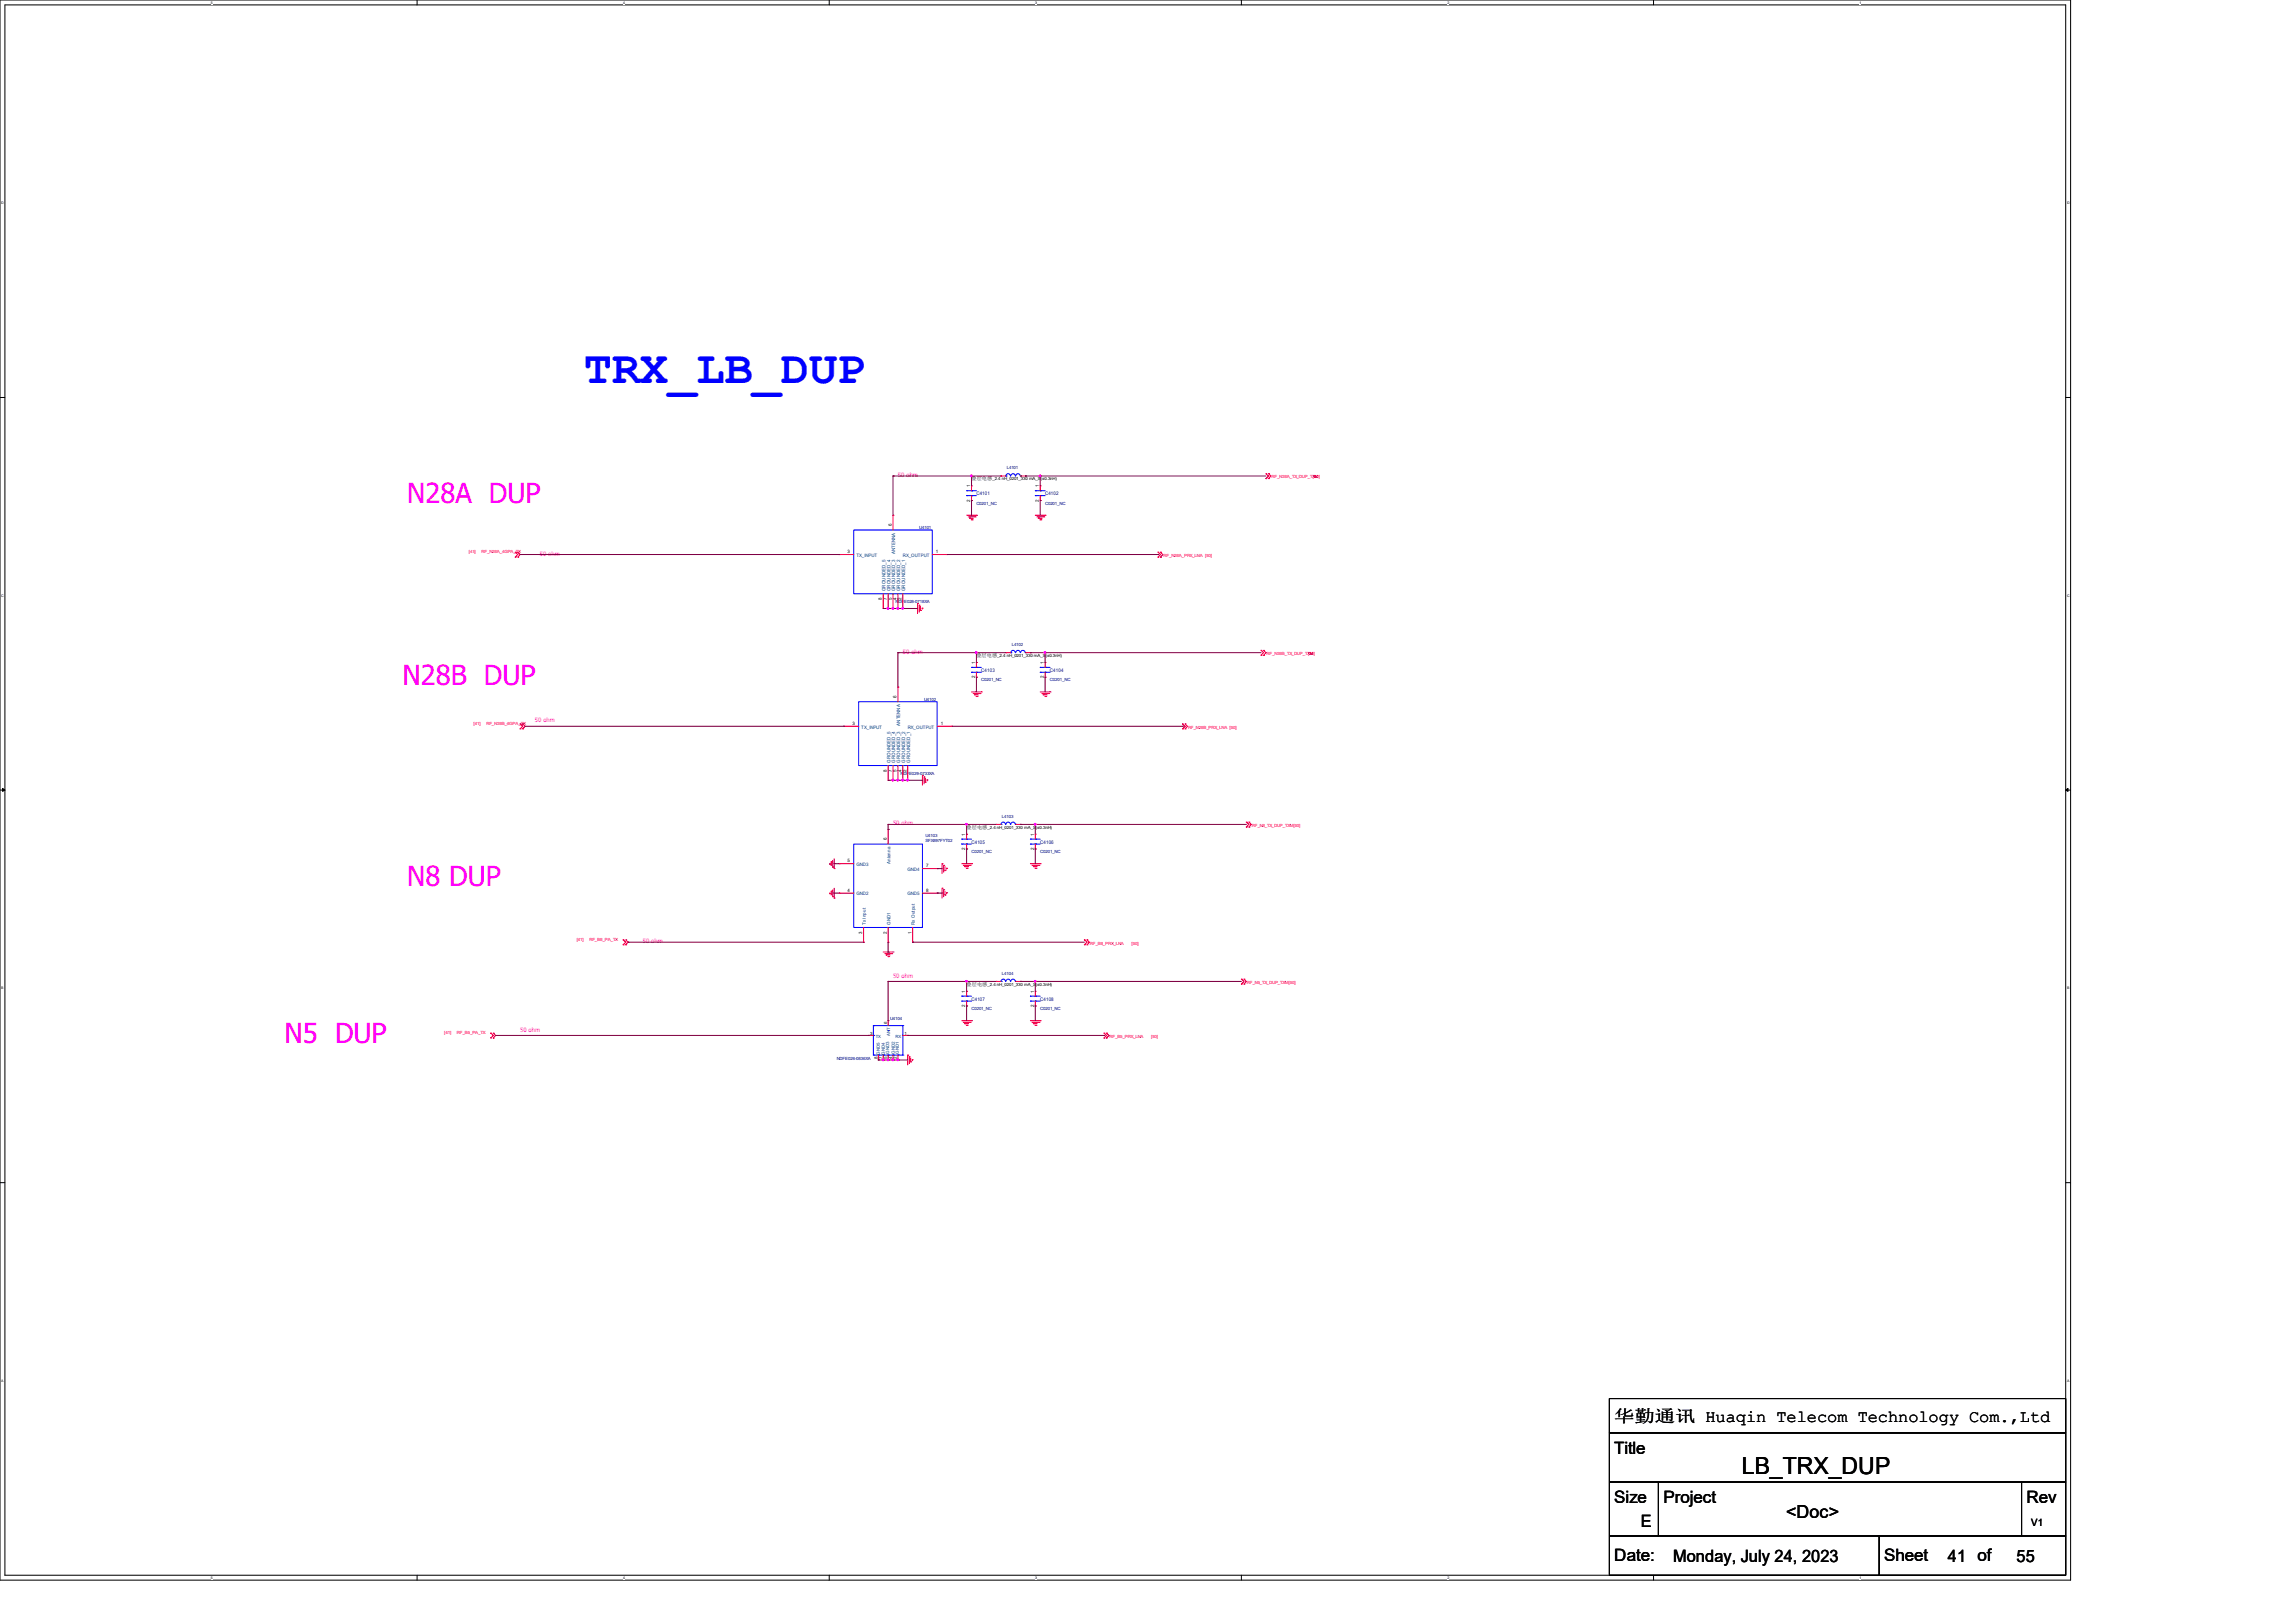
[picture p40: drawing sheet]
<svg xmlns="http://www.w3.org/2000/svg" width="297mm" height="210mm" viewBox="0 0 297 210" stroke-linecap="round" stroke-linejoin="round" font-family="sans-serif">
<defs><g id="words">
<text font-size="6.1" fill="#00f" x="75.6" y="49.6">TRX_LB_DUP</text>
<g font-size="3.6" fill="#f0f">
<text x="52.7" y="65.2">N28A DUP</text>
<text x="52.1" y="88.6">N28B DUP</text>
<text x="52.7" y="114.7">N8 DUP</text>
<text x="36.8" y="135">N5 DUP</text>
</g>
<text font-size="3" x="225.4" y="190.7">LB_TRX_DUP</text>
<text font-size="2.3" x="231.1" y="196.5">&lt;Doc&gt;</text>
<g font-size="2.2">
<text x="208.9" y="184.1">华勤通讯 Huaqin Telecom Technology Com.,Ltd</text>
<text x="208.9" y="188.1">Title</text>
<text x="208.9" y="194.4">Size</text>
<text x="212.3" y="197.6">E</text>
<text x="215.3" y="194.4">Project</text>
<text x="262.3" y="194.4">Rev</text>
<text x="208.9" y="202.1">Date:</text>
<text x="216.5" y="202.1">Monday, July 24, 2023</text>
<text x="243.8" y="202.1">Sheet</text>
<text x="252.1" y="202.1">41 of</text>
<text x="261" y="202.1">55</text>
</g>
<text font-size="1.3" x="262.9" y="197.4">V1</text>
<g font-size=".8" fill="#f0f">
<text x="116.2" y="61.7">50 ohm</text>
<text x="69.8" y="71.9">50 ohm</text>
<text x="116.8" y="84.6">50 ohm</text>
<text x="69.2" y="93.5">50 ohm</text>
<text x="115.6" y="106.8">50 ohm</text>
<text x="83.2" y="122">50 ohm</text>
<text x="115.6" y="126.5">50 ohm</text>
<text x="67.3" y="133.5">50 ohm</text>
</g>
<g font-size=".6">
<text x="125.6" y="64.9" transform="rotate(-90 125.6 64.9)">2</text>
<text x="125.6" y="63" transform="rotate(-90 125.6 63)">1</text>
<text x="125.7" y="62.1">叠层电感</text>
<text x="128.4" y="62.1">_2.4 nH_0201_330 mA_S(±0.3nH)</text>
<text x="134.5" y="64.9" transform="rotate(-90 134.5 64.9)">2</text>
<text x="134.5" y="63" transform="rotate(-90 134.5 63)">1</text>
<text x="109.7" y="71.6">3</text>
<text x="115.4" y="68.1" transform="rotate(-90 115.4 68.1)">6</text>
<text x="121.1" y="71.6">1</text>
<text x="114.1" y="77.6" transform="rotate(-90 114.1 77.6)">8</text>
<text x="114.8" y="77.6" transform="rotate(-90 114.8 77.6)">7</text>
<text x="115.4" y="77.6" transform="rotate(-90 115.4 77.6)">5</text>
<text x="116" y="77.6" transform="rotate(-90 116 77.6)">4</text>
<text x="116.7" y="77.6" transform="rotate(-90 116.7 77.6)">2</text>
<text x="126.2" y="87.8" transform="rotate(-90 126.2 87.8)">2</text>
<text x="126.2" y="85.9" transform="rotate(-90 126.2 85.9)">1</text>
<text x="126.4" y="85">叠层电感</text>
<text x="129.1" y="85">_2.4 nH_0201_330 mA_S(±0.3nH)</text>
<text x="135.1" y="87.8" transform="rotate(-90 135.1 87.8)">2</text>
<text x="135.1" y="85.9" transform="rotate(-90 135.1 85.9)">1</text>
<text x="110.3" y="93.8">3</text>
<text x="116" y="90.3" transform="rotate(-90 116 90.3)">6</text>
<text x="121.7" y="93.8">1</text>
<text x="114.8" y="99.9" transform="rotate(-90 114.8 99.9)">8</text>
<text x="115.4" y="99.9" transform="rotate(-90 115.4 99.9)">7</text>
<text x="116" y="99.9" transform="rotate(-90 116 99.9)">5</text>
<text x="116.7" y="99.9" transform="rotate(-90 116.7 99.9)">4</text>
<text x="117.3" y="99.9" transform="rotate(-90 117.3 99.9)">2</text>
<text x="125.1" y="107.2">叠层电感</text>
<text x="127.8" y="107.2">_2.4 nH_0201_330 mA_S(±0.3nH)</text>
<text x="109.7" y="111.6">5</text>
<text x="114.8" y="108.8" transform="rotate(-90 114.8 108.8)">6</text>
<text x="119.8" y="112.2">7</text>
<text x="124.9" y="110" transform="rotate(-90 124.9 110)">2</text>
<text x="124.9" y="108.1" transform="rotate(-90 124.9 108.1)">1</text>
<text x="133.8" y="110" transform="rotate(-90 133.8 110)">2</text>
<text x="133.8" y="108.1" transform="rotate(-90 133.8 108.1)">1</text>
<text x="109.7" y="115.4">4</text>
<text x="119.8" y="115.4">8</text>
<text x="111.6" y="120.8" transform="rotate(-90 111.6 120.8)">3</text>
<text x="114.8" y="120.8" transform="rotate(-90 114.8 120.8)">2</text>
<text x="117.9" y="120.8" transform="rotate(-90 117.9 120.8)">1</text>
<text x="124.9" y="130.3" transform="rotate(-90 124.9 130.3)">2</text>
<text x="124.9" y="128.4" transform="rotate(-90 124.9 128.4)">1</text>
<text x="125.1" y="127.6">叠层电感</text>
<text x="127.8" y="127.6">_2.4 nH_0201_330 mA_S(±0.3nH)</text>
<text x="133.8" y="130.3" transform="rotate(-90 133.8 130.3)">2</text>
<text x="133.8" y="128.4" transform="rotate(-90 133.8 128.4)">1</text>
<text x="112.6" y="133.9">3</text>
<text x="113.5" y="137" transform="rotate(-90 113.5 137)">8</text>
<text x="114.2" y="137" transform="rotate(-90 114.2 137)">7</text>
<text x="114.8" y="137" transform="rotate(-90 114.8 137)">5</text>
<text x="114.8" y="132.5" transform="rotate(-90 114.8 132.5)">6</text>
<text x="115.4" y="137" transform="rotate(-90 115.4 137)">4</text>
<text x="116.1" y="137" transform="rotate(-90 116.1 137)">2</text>
<text x="117" y="133.9">1</text>
</g>
<g font-size=".6" fill="#000080">
<text x="126.4" y="64.1">C4101</text>
<text x="126.4" y="65.3">C0201_NC</text>
<text x="130.3" y="60.8">L4101</text>
<text x="135.3" y="64.1">C4102</text>
<text x="135.3" y="65.3">C0201_NC</text>
<text x="119" y="68.5">U4101</text>
<text x="115.9" y="78">NDFE028-0718XA</text>
<text x="130.9" y="83.6">L4102</text>
<text x="127" y="86.9">C4103</text>
<text x="127" y="88.2">C0201_NC</text>
<text x="135.9" y="86.9">C4104</text>
<text x="135.9" y="88.2">C0201_NC</text>
<text x="119.6" y="90.7">U4102</text>
<text x="116.5" y="100.3">NDFE029-0733XA</text>
<text x="129.7" y="105.8">L4103</text>
<text x="119.8" y="108.3">U4103</text>
<text x="119.8" y="109">SFX897FYT02</text>
<text x="125.7" y="109.2">C4105</text>
<text x="125.7" y="110.4">C0201_NC</text>
<text x="134.6" y="109.2">C4106</text>
<text x="134.6" y="110.4">C0201_NC</text>
<text x="125.7" y="129.5">C4107</text>
<text x="125.7" y="130.7">C0201_NC</text>
<text x="129.7" y="126.2">L4104</text>
<text x="134.6" y="129.5">C4108</text>
<text x="134.6" y="130.7">C0201_NC</text>
<text x="108.3" y="137.2">NDFE026-0836XA</text>
<text x="115.2" y="132">U4104</text>
</g>
<g font-size=".6" fill="#f00">
<text x="164.5" y="61.9">RF_N28A_TX_DUP_TXM</text>
<text x="169.9" y="61.9">[50]</text>
<text x="60.7" y="71.5">[41]</text>
<text x="62.3" y="71.5">RF_N28A_4GPA_TX</text>
<text x="150.6" y="72.1">RF_N28A_PRX_LNA [50]</text>
<text x="163.9" y="84.8">RF_N28B_TX_DUP_TXM</text>
<text x="169.3" y="84.8">[50]</text>
<text x="61.3" y="93.8">[41]</text>
<text x="62.9" y="93.8">RF_N28B_4GPA_TX</text>
<text x="153.8" y="94.3">RF_N28B_PRX_LNA [50]</text>
<text x="162" y="107">RF_N8_TX_DUP_TXM[50]</text>
<text x="74.6" y="121.7">[41]</text>
<text x="76.3" y="121.7">RF_B8_PA_TX</text>
<text x="141.1" y="122.2">RF_B8_PRX_LNA</text>
<text x="146.4" y="122.2">[50]</text>
<text x="161.4" y="127.3">RF_N5_TX_DUP_TXM[50]</text>
<text x="57.5" y="133.8">[41]</text>
<text x="59.1" y="133.8">RF_B5_PA_TX</text>
<text x="143.6" y="134.3">RF_B5_PRX_LNA</text>
<text x="149" y="134.3">[50]</text>
</g>
<g font-size=".6" fill="#004080">
<text x="115.9" y="71.7" transform="rotate(-90 115.9 71.7)">ANTENNA</text>
<text x="110.8" y="72.1">TX_INPUT</text>
<text x="114.6" y="76.5" transform="rotate(-90 114.6 76.5)">GROUNDED_5</text>
<text x="115.2" y="76.5" transform="rotate(-90 115.2 76.5)">GROUNDED_4</text>
<text x="115.9" y="76.5" transform="rotate(-90 115.9 76.5)">GROUNDED_3</text>
<text x="116.5" y="76.5" transform="rotate(-90 116.5 76.5)">GROUNDED_2</text>
<text x="116.8" y="72.1">RX_OUTPUT</text>
<text x="117.1" y="76.5" transform="rotate(-90 117.1 76.5)">GROUNDED_1</text>
<text x="111.5" y="94.3">TX_INPUT</text>
<text x="116.5" y="93.9" transform="rotate(-90 116.5 93.9)">ANTENNA</text>
<text x="117.5" y="94.3">RX_OUTPUT</text>
<text x="115.2" y="98.7" transform="rotate(-90 115.2 98.7)">GROUNDED_5</text>
<text x="115.9" y="98.7" transform="rotate(-90 115.9 98.7)">GROUNDED_4</text>
<text x="116.5" y="98.7" transform="rotate(-90 116.5 98.7)">GROUNDED_3</text>
<text x="117.1" y="98.7" transform="rotate(-90 117.1 98.7)">GROUNDED_2</text>
<text x="117.8" y="98.7" transform="rotate(-90 117.8 98.7)">GROUNDED_1</text>
<text x="110.8" y="112.1">GND3</text>
<text x="115.2" y="111.8" transform="rotate(-90 115.2 111.8)">Antenna</text>
<text x="117.4" y="112.7">GND4</text>
<text x="110.8" y="115.9">GND2</text>
<text x="112.1" y="119.7" transform="rotate(-90 112.1 119.7)">Tx Input</text>
<text x="115.2" y="119.7" transform="rotate(-90 115.2 119.7)">GND1</text>
<text x="117.4" y="115.9">GND5</text>
<text x="118.4" y="119.7" transform="rotate(-90 118.4 119.7)">Rx Output</text>
<text x="113.4" y="134.3">TX</text>
<text x="113.9" y="136.5" transform="rotate(-90 113.9 136.5)">GND5</text>
<text x="114.5" y="136.5" transform="rotate(-90 114.5 136.5)">GND4</text>
<text x="115.1" y="136.4" transform="rotate(-90 115.1 136.4)">GND3</text>
<text x="115.2" y="134.1" transform="rotate(-90 115.2 134.1)">ANT</text>
<text x="115.8" y="136.4" transform="rotate(-90 115.8 136.4)">GND2</text>
<text x="115.9" y="134.3">RX</text>
<text x="116.3" y="136.4" transform="rotate(-90 116.3 136.4)">GND1</text>
</g>
<g font-size=".5">
<text x="27.3" y=".5">5</text>
<text x="80.6" y=".5">4</text>
<text x="134" y=".5">3</text>
<text x="187.3" y=".5">2</text>
<text x="240.7" y=".5">1</text>
<text x=".2" y="26.4">D</text>
<text x="267.5" y="26.4">D</text>
<text x=".2" y="77.2">C</text>
<text x="267.5" y="77.2">C</text>
<text x=".2" y="128">B</text>
<text x="267.5" y="128">B</text>
<text x=".2" y="178.8">A</text>
<text x="267.5" y="178.8">A</text>
<text x="27.3" y="204.3">5</text>
<text x="80.6" y="204.3">4</text>
<text x="134" y="204.3">3</text>
<text x="187.3" y="204.3">2</text>
<text x="240.7" y="204.3">1</text>
</g>
</g></defs>
<path d="M0 0h268v204.5h-268zM.6 .6h266.7v203.2h-266.7z" fill="none" stroke="#000" stroke-width=".13"/>
<g fill="#fff">
<path d="M27.3 .1h.2v.5h-.2z"/>
<path d="M27.3 203.9h.2v.5h-.2z"/>
</g>
<path d="M54 0v.6M54 203.8v.7" fill="none" stroke="#000" stroke-width=".13"/>
<g fill="#fff">
<path d="M80.6 .1h.3v.5h-.3z"/>
<path d="M80.6 203.9h.3v.5h-.3z"/>
</g>
<path d="M107.3 0v.6M107.3 203.8v.7" fill="none" stroke="#000" stroke-width=".13"/>
<g fill="#fff">
<path d="M134 .1h.2v.5h-.2z"/>
<path d="M134 203.9h.2v.5h-.2z"/>
</g>
<path d="M160.7 0v.6M160.7 203.8v.7" fill="none" stroke="#000" stroke-width=".13"/>
<g fill="#fff">
<path d="M187.3 .1h.2v.5h-.2z"/>
<path d="M187.3 203.9h.2v.5h-.2z"/>
</g>
<path d="M214 0v.6M214 203.8v.7" fill="none" stroke="#000" stroke-width=".13"/>
<g fill="#fff">
<path d="M240.7 .1h.2v.5h-.2z"/>
<path d="M240.7 203.9h.2v.5h-.2z"/>
<path d="M.2 26h.3v.5h-.3z"/>
<path d="M267.5 26h.3v.5h-.3z"/>
<path d="M.2 76.8h.3v.5h-.3z"/>
<path d="M267.5 76.8h.3v.5h-.3z"/>
</g>
<path d="M0 51.4h.6M267.3 51.4h.7" fill="none" stroke="#000" stroke-width=".13"/>
<g fill="#fff">
<path d="M.2 127.6h.2v.5h-.2z"/>
<path d="M267.5 127.6h.3v.5h-.3z"/>
</g>
<path d="M0 102.2h.6M267.3 102.2h.7" fill="none" stroke="#000" stroke-width=".13"/>
<path d="M.3 102l.3 .2-.3 .2zM267.3 102.2l.3-.2v.4z" fill="#000" stroke="#000" stroke-width=".13"/>
<g fill="#fff">
<path d="M.2 178.4h.3v.5h-.3z"/>
<path d="M267.5 178.4h.3v.5h-.3z"/>
</g>
<path d="M0 153h.6M267.3 153h.7M208.3 185.4h59v6.4h-59zM208.3 181h59v4.4h-59zM208.3 191.8h6.3v7h-6.3zM208.3 198.8h34.9v5h-34.9zM214.6 191.8h47v7h-47zM243.2 198.8h24.1v5h-24.1zM261.6 191.8h5.7v7h-5.7z" fill="none" stroke="#000" stroke-width=".13"/>
<g fill="none" stroke="#f00" stroke-width=".13">
<path d="M66.7 72.1h.1M66.7 71.5h.1M66.7 71.5l.3 .3-.3 .3M67 71.5h.1M67 72.1h.1M67 71.5l.3 .3-.3 .3M108.6 71.8h.1M108.6 71.8h1.9M114.3 78.7h.1M114.3 76.8v1.9M114.9 78.7h.1M114.9 76.8v1.9"/>
<path d="M115.6 78.7h.1M115.6 66.7h.1M115.6 66.7v1.9M115.6 76.8v1.9M116.2 78.7h.1M116.2 76.8v1.9M116.8 78.7h.1M116.8 76.8v1.9M118.7 78.1h.1M118.7 78.1v1.3M119 78.3h.1M119 78.3v.9"/>
<path d="M119.1 79h.1M119.1 78.5v.5M119.3 78.7h.1M119.3 78.7v.1M120.6 71.8h2M122.6 71.8h.1M125.1 66.7h1.3M125.3 66.9h.9M125.5 67.1h.1M125.5 67.1h.5M125.7 67.3h.1M125.7 62.9h.1"/>
<path d="M125.7 64.8h.1M125.7 62.9v.6M125.7 64.1v.7M125.8 67.3h.1M126.2 66.9h.1M126.4 66.7h.1M129.5 61.6h.1M129.5 61.6h.7M132.1 61.6h.6M132.7 61.6h.1M134 66.7h1.3M134.2 66.9h.9"/>
<path d="M134.4 67.1h.1M134.4 67.1h.5M134.6 67.3h.1M134.6 62.9h.1M134.6 64.8h.1M134.6 62.9v.6M134.6 64.1v.7M134.7 67.3h.1M135.1 66.9h.1M135.3 66.7h.1M149.9 71.5h.1M149.9 72.1h.1"/>
<path d="M149.9 71.5l.3 .3-.3 .3M150.2 71.5h.1M150.2 72.1h.1M150.2 71.5l.3 .3-.3 .3M163.8 61.3h.1M163.8 61.9h.1M163.8 61.3l.4 .3-.4 .3M164.2 61.3h.1M164.2 61.9h.1M164.2 61.3l.3 .3-.3 .3M67.3 94.3h.1M67.3 93.7h.1"/>
<path d="M67.3 93.7l.3 .3-.3 .3M67.6 93.7h.1M67.6 94.3h.1M67.6 93.7l.3 .3-.3 .3M109.2 94h.1M109.2 94h1.9M114.9 99.1v1.9M115.6 99.1v1.9M116.2 88.9h.1M116.2 88.9v1.9M116.2 99.1v1.9M116.8 99.1v1.9"/>
<path d="M117.5 99.1v1.9M121.3 94h1.9M123.2 94h.1M125.7 89.5h1.3M125.9 89.7h.9M126.1 89.9h.1M126.1 89.9h.5M126.3 90.1h.1M126.4 85.7h.1M126.4 87.6h.1M126.4 85.7v.7M126.4 87v.6"/>
<path d="M126.4 90.1h.1M126.8 89.7h.1M127 89.5h.1M130.2 84.5h.1M130.2 84.5h.6M132.7 84.5h.6M133.3 84.5h.1M134.6 89.5h1.3M134.8 89.7h.9M135 89.9h.1M135 89.9h.5M135.2 90.1h.1"/>
<path d="M135.3 85.7h.1M135.3 87.6h.1M135.3 85.7v.7M135.3 87v.6M135.3 90.1h.1M135.7 89.7h.1M135.9 89.5h.1M153 93.7h.1M153 94.3h.1M153 93.7l.4 .3-.4 .3M153.4 93.7h.1M153.4 94.3h.1"/>
<path d="M153.4 93.7l.3 .3-.3 .3M163.2 84.2h.1M163.2 84.8h.1M163.2 84.2l.3 .3-.3 .3M163.5 84.2h.1M163.5 84.8h.1M163.5 84.2l.3 .3-.3 .3M107.4 111.8h.1M107.4 115.7h.1M107.4 111.7v.1M107.4 115.5v.2M107.6 111.5h.1"/>
<path d="M107.6 115.3h.1M107.6 111.5v.5M107.6 115.3v.5M107.8 112.2h.1M107.8 116h.1M107.8 111.3v.9M107.8 115.1v.9M107.9 112.4h.1M107.9 116.2h.1M107.9 111.1v1.3M107.9 114.9v1.3M108.6 115.6h.1"/>
<path d="M108.6 111.8h.1M108.6 111.8h1.9M108.6 115.6h1.9M114.9 107.3h.1M114.9 101h.1M114.9 107.3v1.9M115.6 101h.1M116.2 101h.1M116.8 101h.1M117.5 101h.1M119.4 100.3h.1M119.4 100.3v1.3"/>
<path d="M119.4 115.6h1.9M119.4 112.4h1.9M119.6 100.5h.1M119.6 100.5v.9M119.8 101.2h.1M119.8 100.7v.5M120 100.9h.1M120 100.9v.1M121.3 112.4h.1M121.3 115.6h.1M121.9 111.8h.1M121.9 114.9h.1"/>
<path d="M121.9 111.8v1.2M121.9 114.9v1.3M122.1 112h.1M122.1 115.1h.1M122.1 112v.9M122.1 115.1v.9M122.3 112.6h.1M122.3 115.8h.1M122.3 112.1v.5M122.3 115.3v.5M122.5 112.4h.1M122.5 115.5h.1"/>
<path d="M122.5 112.4v.1M122.5 115.5v.2M124.5 111.8h1.2M124.7 112h.9M124.8 112.1h.1M124.8 112.1h.5M125.1 112.4h.1M125.1 107.9h.1M125.1 109.9h.1M125.1 107.9v.7M125.1 109.2v.7M125.2 112.4h.1"/>
<path d="M125.6 112h.1M125.7 111.8h.1M128.9 106.7h.1M128.9 106.7h.6M131.4 106.7h.7M132.1 106.7h.1M133.3 111.8h1.3M133.6 112h.9M133.7 112.1h.1M133.7 112.1h.5M133.9 112.4h.2M134 107.9h.1"/>
<path d="M134 109.9h.1M134 107.9v.7M134 109.2v.7M134.1 112.4h.1M134.5 112h.1M134.6 111.8h.1M161.3 106.4h.1M161.3 107h.1M161.3 106.4l.3 .3-.3 .3M161.6 106.4h.1M161.6 107h.1M161.6 106.4l.3 .3-.3 .3"/>
<path d="M63.5 134.3h.1M63.5 133.7h.1M63.5 133.7l.3 .3-.3 .3M63.8 133.7h.1M63.8 134.3h.1M63.8 133.7l.3 .3-.3 .3M80.6 122.3h.1M80.6 121.6h.1M80.6 121.6l.4 .3-.4 .4M81 121.6h.1M81 122.3h.1M81 121.6l.3 .3-.3 .4"/>
<path d="M111.8 121.9h.1M111.8 120v1.9M112.4 134h.1M112.4 134h.6M113.7 137.2h.1M113.7 136.5v.7M114.3 137.2h.1M114.3 123.2h1.3M114.3 136.5v.7M114.5 123.4h.9M114.7 123.6h.1M114.7 123.6h.5"/>
<path d="M114.9 123.8h.1M114.9 121.9h.1M114.9 137.2h.1M114.9 132.1h.1M114.9 120v1.9M114.9 132.1v.6M114.9 136.5v.7M115 123.8h.1M115.4 123.4h.1M115.6 123.2h.1M115.6 137.2h.1M115.6 136.5v.7"/>
<path d="M116.2 137.2h.1M116.2 136.5v.7M116.8 134h.7M117.5 136.5h.1M117.5 134h.1M117.5 136.5v1.3M117.7 136.7h.1M117.7 136.7v.9M117.9 137.4h.1M117.9 136.9v.5M118.1 137.1h.1M118.1 137.1v.1"/>
<path d="M118.1 121.9h.1M118.1 120v1.9M124.5 132.1h1.2M124.7 132.3h.9M124.8 132.5h.1M124.8 132.5h.5M125.1 132.7h.1M125.1 128.3h.1M125.1 130.2h.1M125.1 128.3v.6M125.1 129.5v.7M125.2 132.7h.1"/>
<path d="M125.6 132.3h.1M125.7 132.1h.1M128.9 127h.1M128.9 127h.6M131.4 127h.7M132.1 127h.1M133.3 132.1h1.3M133.6 132.3h.9M133.7 132.5h.1M133.7 132.5h.5M133.9 132.7h.2M134 128.3h.1"/>
<path d="M134 130.2h.1M134 128.3v.6M134 129.5v.7M134.1 132.7h.1M134.5 132.3h.1M134.6 132.1h.1M140.3 121.6h.1M140.3 122.3h.1M140.3 121.6l.4 .3-.4 .4M140.7 121.6h.1M140.7 122.3h.1M140.7 121.6l.3 .3-.3 .4"/>
<path d="M142.9 133.7h.1M142.9 134.3h.1M142.9 133.7l.3 .3-.3 .3M143.2 133.7h.1M143.2 134.3h.1M143.2 133.7l.3 .3-.3 .3M160.7 126.7h.1M160.7 127.3h.1M160.7 126.7l.3 .3-.3 .3M161 126.7h.1M161 127.3h.1M161 126.7l.3 .3-.3 .3"/>
</g>
<g fill="none" stroke="#00f" stroke-width=".13">
<path d="M110.5 68.6h10.1v8.2h-10.1zM125.1 63.5h.1M125.1 64.1h.1M125.1 63.5h1.3M125.1 64.1h1.3M125.7 63.5h.1M125.7 64.1h.1M130.2 61.6h.1M130.2 61.6a.3 .3 0 0 1 .3-.3 .3 .3 0 0 1 .3 .3M130.8 61.6a.3 .3 0 0 1 .3-.3 .3 .3 0 0 1 .3 .3M131.4 61.6a.3 .3 0 0 1 .3-.3 .3 .3 0 0 1 .3 .3M132.1 61.6h.1"/>
<path d="M134 63.5h.1M134 64.1h.1M134 63.5h1.3M134 64.1h1.3M134.6 63.5h.1M134.6 64.1h.1M111.1 90.8h10.2v8.3h-10.2zM125.7 86.4h.1M125.7 87h.1M125.7 86.4h1.3M125.7 87h1.3M126.4 86.4h.1"/>
<path d="M126.4 87h.1M130.8 84.5h.1M130.8 84.5a.3 .3 0 0 1 .3-.3 .3 .3 0 0 1 .3 .3M131.4 84.5a.3 .3 0 0 1 .3-.3 .3 .3 0 0 1 .3 .3M132.1 84.5a.3 .3 0 0 1 .3-.3 .3 .3 0 0 1 .3 .3M132.7 84.5h.1M134.6 86.4h.1M134.6 87h.1M134.6 86.4h1.3M134.6 87h1.3M135.3 86.4h.1M135.3 87h.1"/>
<path d="M110.5 109.2h8.9v10.8h-8.9zM124.5 108.6h.1M124.5 109.2h.1M124.5 108.6h1.2M124.5 109.2h1.2M125.1 108.6h.1M125.1 109.2h.1M129.5 106.7h.1M129.5 106.7a.3 .3 0 0 1 .3-.3 .3 .3 0 0 1 .3 .3M130.2 106.7a.3 .3 0 0 1 .3-.3 .3 .3 0 0 1 .3 .3M130.8 106.7a.3 .3 0 0 1 .3-.3 .3 .3 0 0 1 .3 .3M131.4 106.7h.1"/>
<path d="M133.3 108.6h.1M133.3 109.2h.1M133.3 108.6h1.3M133.3 109.2h1.3M134 108.6h.1M134 109.2h.1M113 134h.1M113 132.7h.1M113 136.5h.1M113 132.7h3.8M113 132.7v3.8M113 136.5h3.8"/>
<path d="M113.7 136.5h.1M114.3 136.5h.1M114.9 133.3h.1M114.9 136.5h.1M115.6 136.5h.1M116.2 136.5h.1M116.8 134h.1M116.8 132.7h.1M116.8 136.5h.1M116.8 132.7v3.8M124.5 128.9h.1M124.5 129.5h.1"/>
<path d="M124.5 128.9h1.2M124.5 129.5h1.2M125.1 128.9h.1M125.1 129.5h.1M129.5 127h.1M129.5 127a.3 .3 0 0 1 .3-.3 .3 .3 0 0 1 .3 .3M130.2 127a.3 .3 0 0 1 .3-.3 .3 .3 0 0 1 .3 .3M130.8 127a.3 .3 0 0 1 .3-.3 .3 .3 0 0 1 .3 .3M131.4 127h.1M133.3 128.9h.1M133.3 129.5h.1M133.3 128.9h1.3"/>
<path d="M133.3 129.5h1.3M134 128.9h.1M134 129.5h.1"/>
</g>
<g fill="none" stroke="#800040" stroke-width=".13">
<path d="M67.3 71.8h41.3M108.6 71.8h.1M114.3 78.7h.1M114.3 78.7h4.4M114.9 78.7h.1M115.6 61.6h.1M115.6 78.7h.1M115.6 61.6v5.1M115.6 61.6h13.9M116.2 78.7h.1M116.8 78.7h.1M122.6 71.8h27.3"/>
<path d="M125.7 61.6h.1M125.7 64.8h.1M125.7 61.6v1.3M125.7 64.8v1.9M132.7 61.6h.1M132.7 61.6h31.1M134.6 61.6h.1M134.6 64.8h.1M134.6 61.6v1.3M134.6 64.8v1.9M149.9 71.8h.1M67.9 94h41.3"/>
<path d="M109.2 94h.1M116.2 84.5h.1M116.2 84.5v4.4M116.2 84.5h14M123.2 94h29.8M126.4 84.5h.1M126.4 87.6h.1M126.4 84.5v1.2M126.4 87.6v1.9M133.3 84.5h.1M133.3 84.5h29.9M135.3 84.5h.1"/>
<path d="M135.3 87.6h.1M135.3 84.5v1.2M135.3 87.6v1.9M153 94h.1M107.9 111.8h.1M107.9 115.6h.1M107.9 111.8h.7M107.9 115.6h.7M114.9 101h.1M114.9 107.3h.1M114.9 106.7h.1M114.9 101h4.5"/>
<path d="M114.9 106.7v.6M114.9 106.7h14M115.6 101h.1M116.2 101h.1M116.8 101h.1M117.5 101h.1M121.3 112.4h.1M121.3 115.6h.1M121.3 112.4h.6M121.3 115.6h.6M125.1 106.7h.1M125.1 109.9h.1"/>
<path d="M125.1 106.7v1.2M125.1 109.9v1.9M132.1 106.7h.1M132.1 106.7h29.2M134 106.7h.1M134 109.9h.1M134 106.7v1.2M134 109.9v1.9M64.1 134h48.3M81.3 121.9h.1M81.3 121.9h30.5M112.4 134h.1"/>
<path d="M113.7 137.2h.1M113.7 137.2h3.8M114.3 137.2h.1M114.9 127h.1M114.9 137.2h.1M114.9 123.2h.1M114.9 121.9v1.3M114.9 127v5.1M114.9 127h14M115.6 137.2h.1M116.2 137.2h.1M117.5 134h25.4"/>
<path d="M118.1 121.9h.1M118.1 121.9h22.2M125.1 127h.1M125.1 130.2h.1M125.1 127v1.3M125.1 130.2v1.9M132.1 127h.1M132.1 127h28.6M134 127h.1M134 130.2h.1M134 127v1.3M134 130.2v1.9"/>
<path d="M142.9 134h.1"/>
</g>
<g fill="#f0f" stroke="#f0f" stroke-width=".13">
<circle cx="125.7" cy="61.6" r=".11"/>
<circle cx="134.6" cy="61.6" r=".11"/>
<circle cx="114.9" cy="78.7" r=".11"/>
<circle cx="115.5" cy="78.7" r=".11"/>
<circle cx="116.2" cy="78.7" r=".11"/>
<circle cx="116.8" cy="78.7" r=".11"/>
<circle cx="126.3" cy="84.4" r=".11"/>
<circle cx="135.2" cy="84.4" r=".11"/>
<circle cx="115.5" cy="100.9" r=".11"/>
<circle cx="116.2" cy="100.9" r=".11"/>
<circle cx="116.8" cy="100.9" r=".11"/>
<circle cx="117.5" cy="100.9" r=".11"/>
<circle cx="125.1" cy="106.7" r=".11"/>
<circle cx="134" cy="106.7" r=".11"/>
<circle cx="125.1" cy="127" r=".11"/>
<circle cx="134" cy="127" r=".11"/>
<circle cx="114.9" cy="137.1" r=".11"/>
<circle cx="114.3" cy="137.1" r=".11"/>
<circle cx="116.2" cy="137.1" r=".11"/>
<circle cx="115.5" cy="137.1" r=".11"/>
</g>
<use href="#words"/>
</svg>
